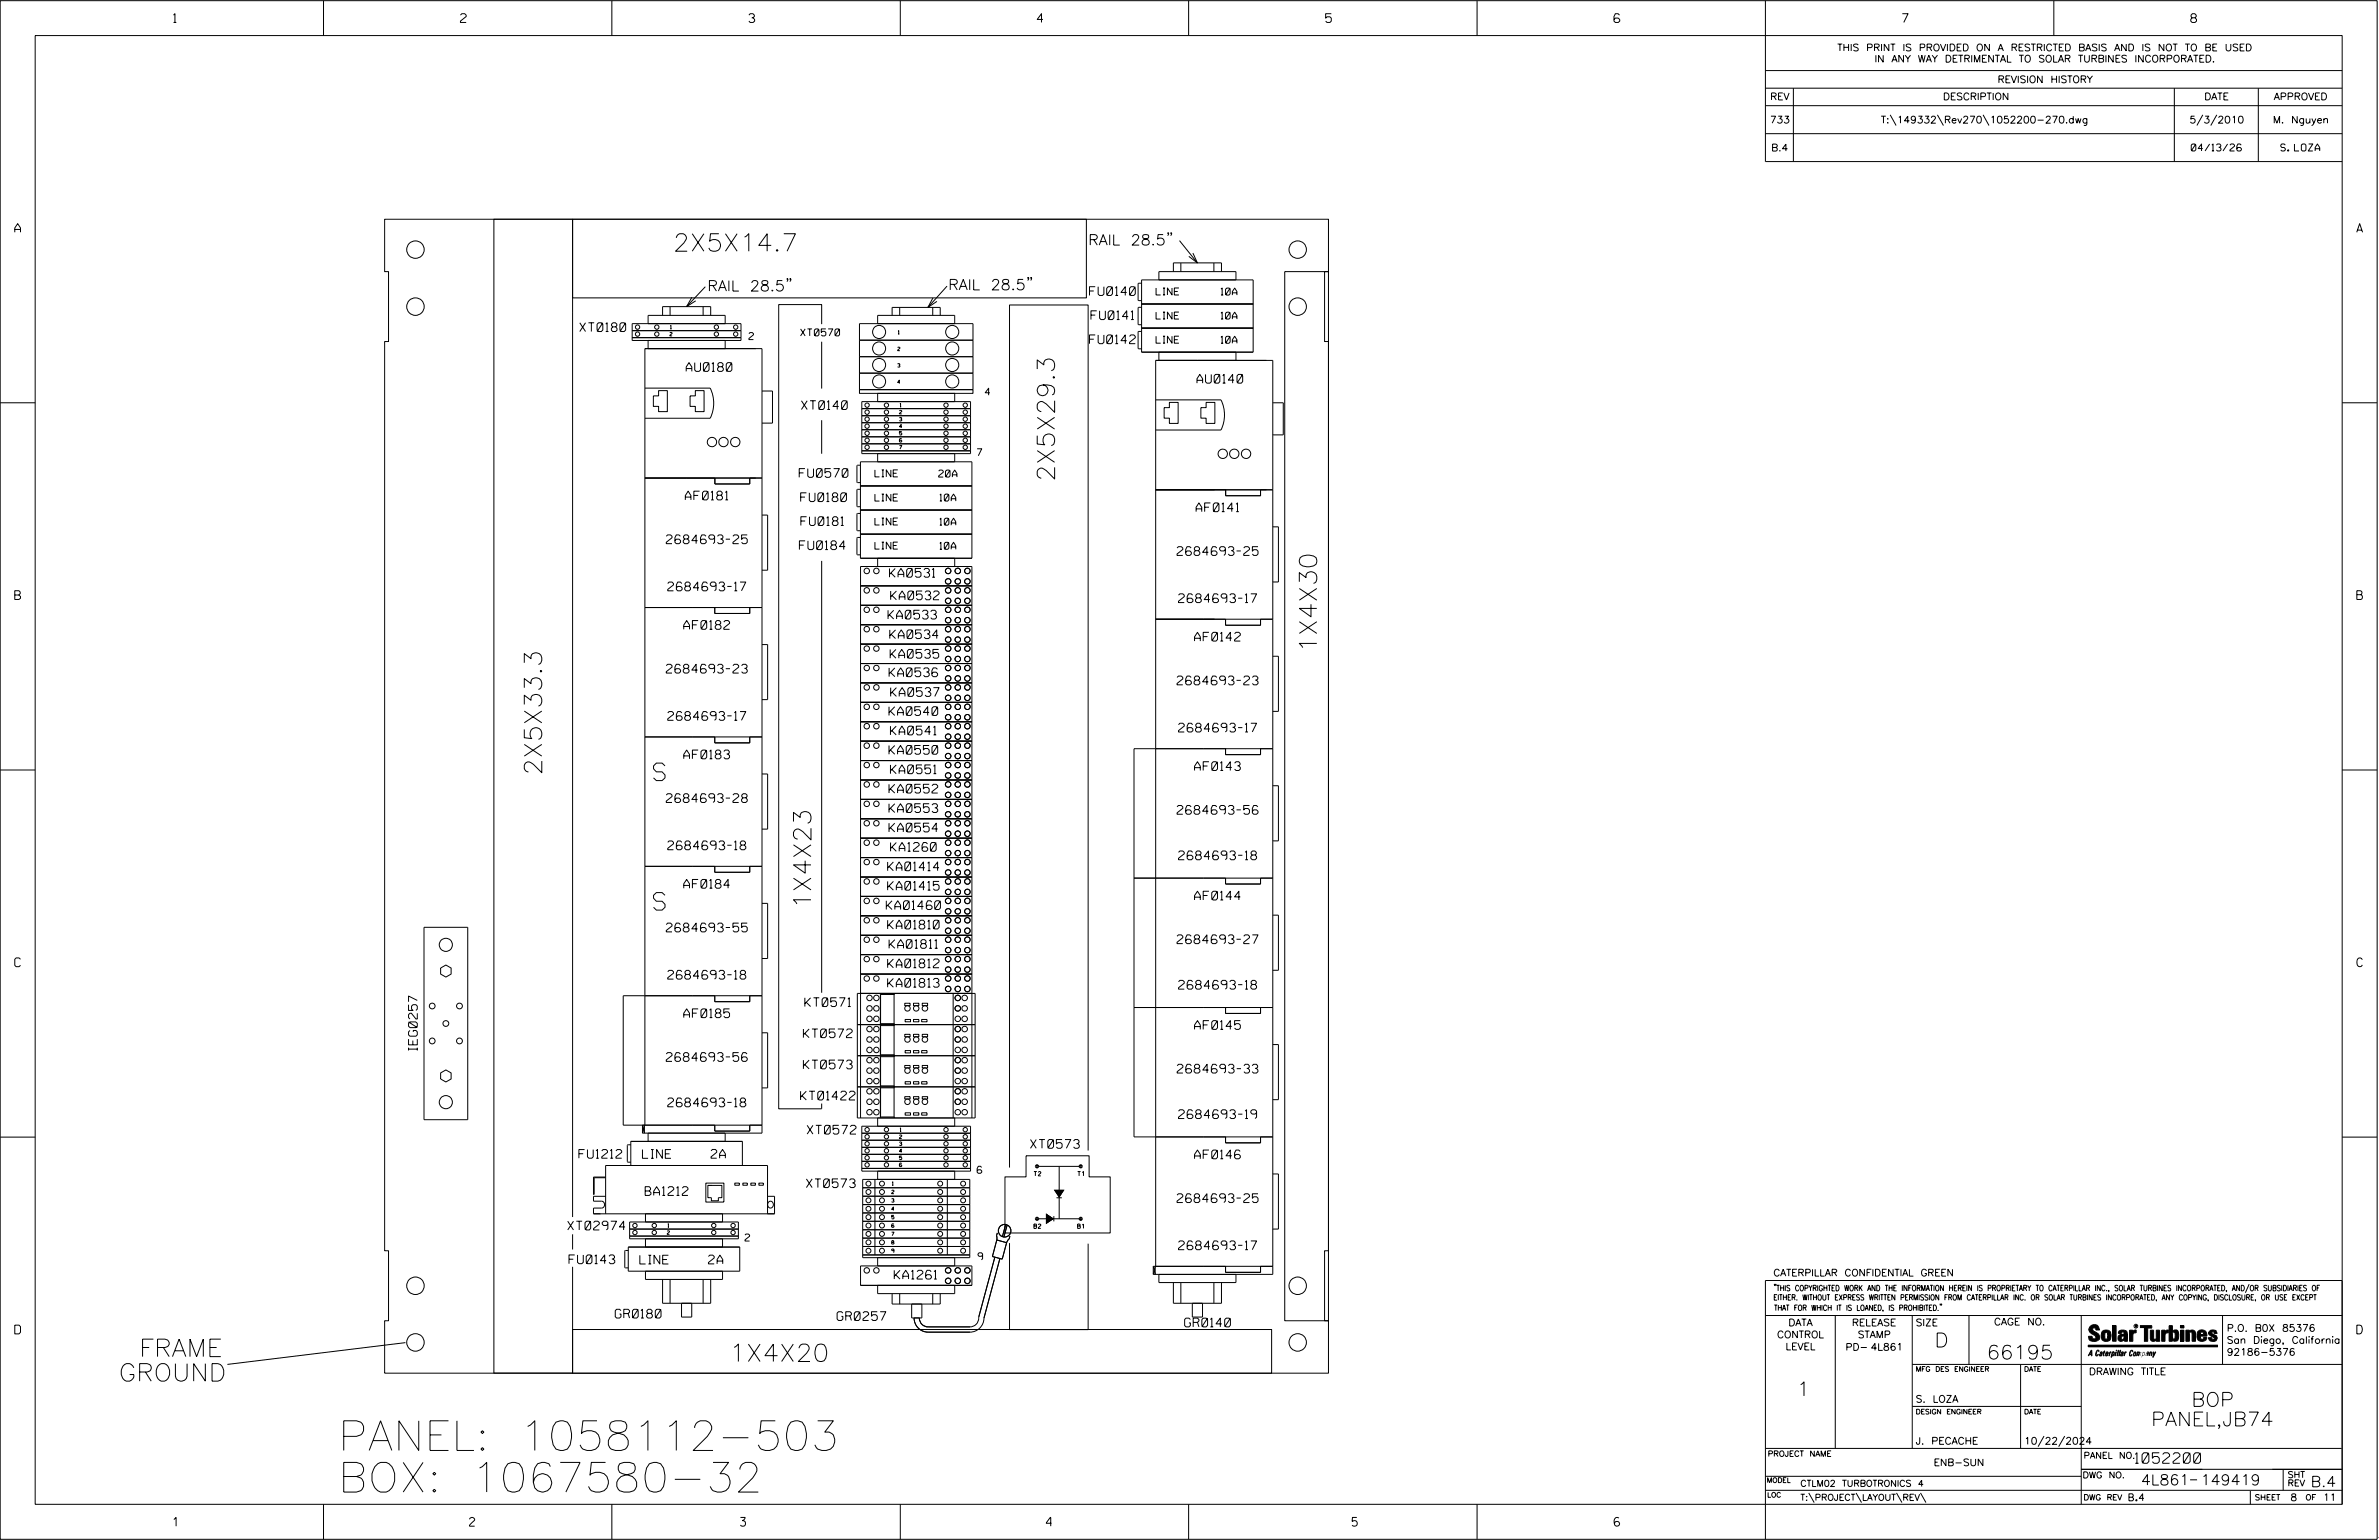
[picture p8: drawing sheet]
<svg xmlns="http://www.w3.org/2000/svg" width="864mm" height="559mm" viewBox="0 0 864 559" stroke-linecap="round" stroke-linejoin="round" font-family="sans-serif">
<defs><g id="words">
<g font-size="10.8">
<text x="122.7" y="526.3">PANEL: 1058112-503</text>
<text x="122.7" y="541.4">BOX: 1067580-32</text>
</g>
<g font-size="6.3">
<text x="244.3" y="91.2">2X5X14.7</text>
<text x="382.9" y="174.7" transform="rotate(-90 382.9 174.7)">2X5X29.3</text>
<text x="478" y="236.8" transform="rotate(-90 478 236.8)">1X4X30</text>
<text x="196.7" y="281.3" transform="rotate(-90 196.7 281.3)">2X5X33.3</text>
<text x="237.2" y="283.3">S</text>
<text x="294.4" y="329.8" transform="rotate(-90 294.4 329.8)">1X4X23</text>
<text x="237.2" y="330.2">S</text>
<text x="46.7" y="492.3">FRAME</text>
<text x="264.7" y="494">1X4X20</text>
<text x="43.1" y="501.2">GROUND</text>
</g>
<g font-size="5.1">
<text x="702.3" y="488.8">D</text>
<text x="721.2" y="493.2">66195</text>
<text x="652.2" y="506.5">1</text>
<text x="795.5" y="510.3">BOP</text>
<text x="780.9" y="517.4">PANEL,JB74</text>
</g>
<g font-size="3.8">
<text x="395" y="88.9">RAIL 28.5&quot;</text>
<text x="256.8" y="105.6">RAIL 28.5&quot;</text>
<text x="344.2" y="105.2">RAIL 28.5&quot;</text>
<text x="775.1" y="531">1052200</text>
<text x="777.2" y="538.9">4L861</text>
<text x="798.8" y="538.9">149419</text>
<text x="838.8" y="539.5">B.4</text>
</g>
<g font-size="3.2">
<text x="63" y="8.2">1</text>
<text x="167.2" y="8.2">2</text>
<text x="271.8" y="8.2">3</text>
<text x="376.5" y="8.2">4</text>
<text x="481.2" y="8.2">5</text>
<text x="690.6" y="8.2">7</text>
<text x="795.3" y="8.2">8</text>
<text x="5.4" y="84.3">A</text>
<text x="855.5" y="84.3">A</text>
<text x="395.5" y="107.2">FU0140</text>
<text x="396" y="115.9">FU0141</text>
<text x="210.5" y="120.3">XT0180</text>
<text x="395.5" y="124.7">FU0142</text>
<text x="249.1" y="134.8">AU0180</text>
<text x="434.5" y="139">AU0140</text>
<text x="290.9" y="148.6">XT0140</text>
<text x="290.1" y="173.2">FU0570</text>
<text x="248.8" y="181.4">AF0181</text>
<text x="290.7" y="182">FU0180</text>
<text x="434.2" y="185.7">AF0141</text>
<text x="290.7" y="190.7">FU0181</text>
<text x="241.9" y="197.3">2684693-25</text>
<text x="290.2" y="199.4">FU0184</text>
<text x="427.3" y="201.5">2684693-25</text>
<text x="322.9" y="209.4">KA0531</text>
<text x="242.4" y="214.4">2684693-17</text>
<text x="5.4" y="217.5">B</text>
<text x="323.3" y="217.6">KA0532</text>
<text x="427.8" y="218.7">2684693-17</text>
<text x="855.6" y="217.5">B</text>
<text x="322.4" y="224.6">KA0533</text>
<text x="248.2" y="228.4">AF0182</text>
<text x="323" y="231.7">KA0534</text>
<text x="433.6" y="232.6">AF0142</text>
<text x="323.2" y="238.8">KA0535</text>
<text x="241.9" y="244.2">2684693-23</text>
<text x="322.8" y="245.5">KA0536</text>
<text x="427.3" y="248.5">2684693-23</text>
<text x="323.3" y="252.7">KA0537</text>
<text x="242.4" y="261.4">2684693-17</text>
<text x="322.7" y="259.6">KA0540</text>
<text x="323.3" y="266.6">KA0541</text>
<text x="427.8" y="265.6">2684693-17</text>
<text x="248.2" y="275.3">AF0183</text>
<text x="322.7" y="273.7">KA0550</text>
<text x="323.3" y="280.7">KA0551</text>
<text x="433.6" y="279.6">AF0143</text>
<text x="322.7" y="287.8">KA0552</text>
<text x="241.9" y="291.2">2684693-28</text>
<text x="322.7" y="294.8">KA0553</text>
<text x="427.3" y="295.5">2684693-56</text>
<text x="322.7" y="301.9">KA0554</text>
<text x="242.4" y="308.3">2684693-18</text>
<text x="323.3" y="308.9">KA1260</text>
<text x="427.8" y="311.9">2684693-18</text>
<text x="322.2" y="315.9">KA01414</text>
<text x="248.2" y="322.3">AF0184</text>
<text x="322.2" y="323">KA01415</text>
<text x="433.6" y="326.6">AF0144</text>
<text x="321.7" y="330">KA01460</text>
<text x="241.9" y="338.1">2684693-55</text>
<text x="322.2" y="337.1">KA01810</text>
<text x="322.8" y="344.1">KA01811</text>
<text x="427.3" y="342.4">2684693-27</text>
<text x="5.4" y="350.8">C</text>
<text x="322.2" y="351.2">KA01812</text>
<text x="855.6" y="350.8">C</text>
<text x="242.4" y="355.3">2684693-18</text>
<text x="322.2" y="358.2">KA01813</text>
<text x="427.8" y="358.9">2684693-18</text>
<text x="292.2" y="365.2">KT0571</text>
<text x="248.2" y="369.3">AF0185</text>
<text x="291.6" y="376.5">KT0572</text>
<text x="433.6" y="373.5">AF0145</text>
<text x="151.5" y="381.2" transform="rotate(-90 151.5 381.2)">IEG0257</text>
<text x="241.9" y="385.1">2684693-56</text>
<text x="291.6" y="387.8">KT0573</text>
<text x="427.3" y="389.4">2684693-33</text>
<text x="242.4" y="401.6">2684693-18</text>
<text x="290.6" y="399.1">KT01422</text>
<text x="427.8" y="405.9">2684693-19</text>
<text x="293" y="411.5">XT0572</text>
<text x="374.1" y="416.7">XT0573</text>
<text x="210.1" y="420.3">FU1212</text>
<text x="233.2" y="420.3">LINE</text>
<text x="258.1" y="420.3">2A</text>
<text x="433.6" y="420.5">AF0146</text>
<text x="292.7" y="430.9">XT0573</text>
<text x="234.2" y="433.8">BA1212</text>
<text x="427.3" y="436.3">2684693-25</text>
<text x="206.1" y="446.3">XT02974</text>
<text x="427.8" y="453.5">2684693-17</text>
<text x="206.5" y="458.5">FU0143</text>
<text x="232.3" y="458.6">LINE</text>
<text x="257.2" y="458.6">2A</text>
<text x="324.6" y="464.1">KA1261</text>
<text x="223.3" y="478.3">GR0180</text>
<text x="303.9" y="479.1">GR0257</text>
<text x="5.4" y="484">D</text>
<text x="430" y="481.5">GR0140</text>
<text x="855.6" y="484">D</text>
<text x="62.8" y="553.8">1</text>
<text x="170.4" y="553.8">2</text>
<text x="268.8" y="553.8">3</text>
<text x="379.8" y="553.8">4</text>
<text x="490.8" y="553.8">5</text>
<text x="585.9" y="553.8">6</text>
</g>
<g font-size="2.5">
<text x="666.9" y="18.5">THIS PRINT IS PROVIDED ON A RESTRICTED BASIS AND IS NOT TO BE USED</text>
<text x="680.5" y="22.6">IN ANY WAY DETRIMENTAL TO SOLAR TURBINES INCORPORATED.</text>
<text x="725.1" y="30">REVISION HISTORY</text>
<text x="642.6" y="36.3">REV</text>
<text x="705.3" y="36.3">DESCRIPTION</text>
<text x="800.2" y="36.3">DATE</text>
<text x="825.4" y="36.3">APPROVED</text>
<text x="642.5" y="44.7">733</text>
<text x="682.8" y="44.7">T:\149332\Rev270\1052200-270.dwg</text>
<text x="794.8" y="44.7">5/3/2010</text>
<text x="825.1" y="44.7">M. Nguyen</text>
<text x="643" y="54.8">B.4</text>
<text x="795.4" y="54.8">04/13/26</text>
<text x="827.9" y="54.8">S. LOZA</text>
<text x="419.7" y="107">LINE</text>
<text x="443.2" y="107.1">10A</text>
<text x="419.7" y="115.8">LINE</text>
<text x="443.2" y="115.8">10A</text>
<text x="271.9" y="123.2">2</text>
<text x="290.6" y="121.9">XT0570</text>
<text x="419.7" y="124.5">LINE</text>
<text x="443.2" y="124.6">10A</text>
<text x="357.6" y="143.4">4</text>
<text x="354.7" y="165.4">7</text>
<text x="317.6" y="173">LINE</text>
<text x="340.7" y="173.1">20A</text>
<text x="317.6" y="181.8">LINE</text>
<text x="341.2" y="181.8">10A</text>
<text x="317.6" y="190.5">LINE</text>
<text x="341.2" y="190.6">10A</text>
<text x="317.6" y="199.3">LINE</text>
<text x="341.2" y="199.3">10A</text>
<text x="354.7" y="425.7">6</text>
<text x="270.4" y="450.3">2</text>
<text x="355" y="457.1">9</text>
<text x="643.8" y="463">CATERPILLAR CONFIDENTIAL GREEN</text>
<text x="645.1" y="485.5">CONTROL</text>
<text x="649.2" y="481.1">DATA</text>
<text x="672.3" y="481.1">RELEASE</text>
<text x="674.4" y="485.5">STAMP</text>
<text x="695.4" y="481.1">SIZE</text>
<text x="723.8" y="480.8">CAGE NO.</text>
<text x="808.4" y="483.1">P.O. B0X 85376</text>
<text x="648.2" y="489.8">LEVEL</text>
<text x="669.9" y="490">PD- 4L861</text>
<text x="808.4" y="487.5">San Diego, California</text>
<text x="808.4" y="491.8">92186-5376</text>
<text x="758.3" y="498.9">DRAWING TITLE</text>
<text x="695.4" y="508.9">S. LOZA</text>
<text x="695.4" y="524.1">J. PECACHE</text>
<text x="734.8" y="524.1">10/22/2024</text>
<text x="701.9" y="531.9">ENB-SUN</text>
<text x="772.8" y="544.6">B.4</text>
<text x="831.4" y="544.6">8</text>
<text x="843.3" y="544.6">11</text>
</g>
<g font-size="2.3">
<text x="756.4" y="529.2">PANEL NO.</text>
<text x="653.5" y="539.4">CTLM02 TURBOTRONICS 4</text>
<text x="756" y="536.3">DWG NO.</text>
<text x="830.4" y="539.3">REV</text>
<text x="830.4" y="536.2">SHT</text>
<text x="653.5" y="544.5">T:\PROJECT\LAYOUT\REV\</text>
</g>
<g font-size="2">
<text x="643.8" y="468.4">&quot;THIS COPYRIGHTED WORK AND THE INFORMATION HEREIN IS PROPRIETARY TO CATERPILLAR INC., SOLAR TURBINES INCORPORATED, AND/OR SUBSIDIARIES OF</text>
<text x="643.8" y="471.8">EITHER. WITHOUT EXPRESS WRITTEN PERMISSION FROM CATERPILLAR INC. OR SOLAR TURBINES INCORPORATED, ANY COPYING, DISCLOSURE, OR USE EXCEPT</text>
<text x="644" y="475.6">THAT FOR WHICH IT IS LOANED, IS PROHIBITED.&quot;</text>
<text x="641.7" y="528.5">PROJECT NAME</text>
<text x="756.3" y="544.3">DWG REV</text>
<text x="818.5" y="544.3">SHEET</text>
<text x="836.9" y="544.3">OF</text>
</g>
<g font-size="1.8">
<text x="695.4" y="497.6">MFG DES ENGINEER</text>
<text x="734.8" y="497.6">DATE</text>
<text x="695.4" y="513.1">DESIGN ENGINEER</text>
<text x="734.8" y="513.1">DATE</text>
<text x="641.3" y="538">MODEL</text>
<text x="641.5" y="543.3">LOC</text>
</g>
<g font-size="1.6">
<text x="375.3" y="426.7">T2</text>
<text x="391.2" y="426.7">T1</text>
<text x="375.3" y="445.7">B2</text>
<text x="391.2" y="445.7">B1</text>
</g>
<g font-size="1.3">
<text x="243.4" y="119.4">1</text>
<text x="243.2" y="121.9">2</text>
<text x="326.1" y="121.2">1</text>
<text x="325.8" y="127.2">2</text>
<text x="325.8" y="133.2">3</text>
<text x="325.8" y="139.2">4</text>
<text x="326.7" y="147.6">1</text>
<text x="326.5" y="155.3">4</text>
<text x="326.5" y="152.7">3</text>
<text x="326.5" y="150.2">2</text>
<text x="326.5" y="160.4">6</text>
<text x="326.5" y="157.8">5</text>
<text x="326.5" y="162.9">7</text>
<text x="326.5" y="413.1">2</text>
<text x="326.7" y="410.6">1</text>
<text x="326.5" y="415.7">3</text>
<text x="326.5" y="418.2">4</text>
<text x="326.5" y="420.8">5</text>
<text x="323.9" y="430.1">1</text>
<text x="323.7" y="433.2">2</text>
<text x="323.7" y="436.2">3</text>
<text x="323.7" y="439.2">4</text>
<text x="323.7" y="442.3">5</text>
<text x="242.2" y="447.9">2</text>
<text x="242.4" y="445.3">1</text>
<text x="323.7" y="445.3">6</text>
<text x="323.7" y="448.4">7</text>
<text x="323.7" y="451.4">8</text>
<text x="323.7" y="454.5">9</text>
</g>
<text font-size=".9" x="775.1" y="481.7">R</text>
</g></defs>
<g fill="none" stroke="#000" stroke-width=".36">
<path d="M.1 .2h862.8v558.4h-862.8zM12.8 12.9h837.4v533h-837.4zM117.4 .2v12.7M222.1 .2v12.7M326.8 .2v12.7M431.5 .2v12.7M536.2 .2v12.7M587.9 5.5l-.5-.5h-1l-.5 1v1.7l.5 .4h1l.6-.4v-.6l-.6-.5h-1l-.5 .5M640.9 .2v58.4h209.3M745.6 .2v12.7M640.9 25.6h209.3M640.9 32h209.3"/>
<path d="M640.9 38.3h209.3M651 32v26.6M789.3 32v26.6M819.8 32v26.6M640.9 48.5h209.3M686.2 41.7l2.1 3.8M703.3 41.7l2.2 3.8M719.9 41.7l2.1 3.8M799.6 41.7l-2.1 3.8M804.7 41.7l-2.2 3.8M139.6 79.6h342.6v19h-1.4v25.3h1.4v329.9h-1.4v25.4h1.4v19.1h-342.6v-19.1h1.4v-25.4h-1.4v-329.9h1.4v-25.3h-1.4zM207.9 79.6h186.5v28.5h-186.5z"/>
<path d="M424.2 84.6h-.3h.3l-.3 .9M425.3 84.6h-.3h.3l-.3 .9M425.9 98.6v-3.2h17.5v3.2M428.2 87.3l6.5 8.1M428.7 95.4v3.2M433 91.8l1.7 3.6-3.1-2.4M440.7 95.4v3.2M466.4 98.6h15.8v380.6h-15.8zM229.5 117.4h39.5v6.1h-39.5zM229.5 120h39.5M240.5 114.4v-3.1h17.5v3.1M243.2 111.3v3.1"/>
<path d="M251.2 107.8l-2 3.5 3.4-2.2M255.2 111.3v3.1M256 104l-6.8 7.3M263.2 117.4v-3h-27.9v3M286 101.2h-.4h.4l-.4 1M287.1 101.2h-.4h.4l-.4 1M298.3 117.6v-7.1h-15.6v291.8h15.6v-1.9M312 117.4h41.2v24h-41.2zM323.8 114.4v-2.9h17.5v2.9M326.6 111.5v2.9M338.6 111.5v2.9M338.7 108.1l-1.9 3.4 3.3-2.1"/>
<path d="M343.8 103.8l-7 7.7M346.6 117.4v-3h-28v3M373.4 100.8l-.2 .2-.2-.2 .2-.2a.69 .69 0 0 1-.2 1.1M374.5 100.8l-.2 .2-.2-.2h.4l-.4 .9M414.4 111.5h-1l-.3 .3v5.8l.3 .2h1M414.4 102.8h-1l-.3 .2v5.8l.3 .3h1M414.4 101.6h40.5v26.2h-40.5zM414.4 119.1h40.5M414.4 110.3h40.5M448.7 101.6v-3h-28v3M229.5 122.5h39.5M235.3 123.5v3"/>
<path d="M263.2 123.5v3M298.3 124v17M312 135.4h41.2M312 129.4h41.2M312 123.4h41.2M414.4 120.3h-1l-.3 .2v5.8l.3 .3h1M420.7 127.8v3M448.7 127.8v3M.1 146.2h12.7M234.1 140.8h23.7a12.4 12.4 0 0 1 0 11h-23.7M239.1 141.7h3.2v7.7h-3.2v-1.9h-1.9v-3.8h1.9zM252.4 141.7h3.2v7.7h-3.2v-1.9h-1.9v-3.8h1.9z"/>
<path d="M276.6 141.9h3.8v11.6h-3.8M298.3 152.5v12.1M312 141.4h41.2v1.3h-41.2zM312.8 145.7h39.5v18.9h-39.5zM312.8 158.5h39.5M312.8 148.3h39.5M312.8 155.9h39.5M312.8 153.4h39.5M312.8 150.8h39.5M346.6 145.7v-3h-28v3M419.5 145.1h23.7a12.4 12.4 0 0 1 0 10.9h-23.7M424.5 146h3.2v7.6h-3.2v-1.9h-1.9v-3.8h1.9z"/>
<path d="M437.8 146h3.2v7.6h-3.2v-1.9h-1.9v-3.8h1.9zM462 146.2h3.8v11.6h-3.8M850.2 146.2h12.7M234.1 173.5h42.5M259.5 173.5v2.1h12.7v-2.1M259.5 173.5v2.1M312.3 176.3h40.5M312.3 168.8h-1l-.2 .3v5.8l.2 .2h1M312.3 177.6h-1l-.2 .2v5.8l.2 .3h1M312.3 167.6h40.5v35h-40.5zM312.8 163.6h39.5M312.8 161h39.5"/>
<path d="M318.6 164.6v3M346.6 164.6v3M419.5 177.7h42.5M444.9 177.7v2.2h12.7v-2.2M445 177.7v2.2M276.6 186.9h2.1v20h-2.1M312.3 185.1h40.5M312.3 193.8h40.5M312.3 186.3h-1l-.2 .2v5.8l.2 .3h1M312.3 195h-1l-.2 .3v5.8l.2 .2h1M462 191.2h2.1v20h-2.1M298.3 203.5v156.7"/>
<path d="M312.4 219.6h40.4M312.4 212.6h40.4M318.6 202.6v3M346.6 202.6v3M234.1 220.5h42.5M259.5 220.5v2.1h12.7v-2.1M276.6 233.9h2.1v20h-2.1M312.4 233.7h40.4M312.4 226.7h40.4M419.5 224.7h42.5M444.9 224.7v2.2h12.7v-2.2M462 238.1h2.1v20h-2.1"/>
<path d="M312.4 254.8h40.4M312.4 247.8h40.4M312.4 240.8h40.4M.1 279.4h12.7M234.1 267.4h42.5M259.5 267.4v2.2h12.7v-2.2M312.4 261.9h40.4M312.4 268.9h40.4M312.4 276h40.4M444.9 271.7v2.1h12.7v-2.1M462 271.7h-50.3v140.8h50.3M850.2 279.4h12.7"/>
<path d="M276.6 280.8h2.1v20h-2.1M312.4 283h40.4M312.4 290.1h40.4M312.4 297.1h40.4M462 285.1h2.1v20h-2.1M234.1 314.4h42.5M259.5 314.4v2.1h12.7v-2.1M312.4 311.2h40.4M312.4 304.1h40.4M312.4 318.2h40.4M411.7 318.6h50.3M444.9 318.6v2.2h12.7v-2.2"/>
<path d="M153.9 336.5h15.9v69.8h-15.9zM276.6 327.8h2.1v20h-2.1M312.4 325.3h40.4M312.4 332.3h40.4M312.4 339.4h40.4M462 332.1h2.1v20h-2.1M159.9 351.3l2-1.1 1.9 1.1v2.1l-1.9 1.1-2-1.1zM312.4 346.4h40.4M312.4 353.4h40.4M259.5 361.3v2.2h12.7v-2.2M276.6 374.8h2.1v20h-2.1M276.6 361.3h-50.4v47h50.4"/>
<path d="M311.2 360.5h42.8v45.2h-42.8zM311.2 371.8h42.8M319.6 360.5v45.2M324.6 360.5v45.2M324.7 360.5v.4h-5v10.5h5v.7h-5v10.6h5v.7h-5v10.6h5v.7h-5v10.6h5v.4M328.4 364h2v.9h-2zM328.4 375.3h2v.9h-2zM328.6 369.9h1.9v.9h-1.9zM331.6 369.9h2v.9h-2zM331.6 364h2v.9h-2zM331.6 375.3h2v.9h-2zM334.6 369.9h1.9v.9h-1.9z"/>
<path d="M334.8 364h1.9v.9h-1.9zM334.8 375.3h1.9v.9h-1.9zM346 360.5v45.2M411.7 365.6h50.3M444.9 365.6v2.1h12.7v-2.1M462 379h2.1v20h-2.1M159.9 389.3l2-1.1 1.9 1.1v2.2l-1.9 1.1-2-1.1zM311.2 394.4h42.8M311.2 383.1h42.8M328.4 397.9h2v.9h-2zM328.4 386.6h2v.9h-2zM328.6 381.2h1.9v.9h-1.9z"/>
<path d="M328.6 392.5h1.9v.8h-1.9zM331.6 397.9h2v.9h-2zM331.6 381.2h2v.9h-2zM331.6 392.5h2v.8h-2zM331.6 386.6h2v.9h-2zM334.6 381.2h1.9v.9h-1.9zM334.6 392.5h1.9v.8h-1.9zM334.8 397.9h1.9v.9h-1.9zM334.8 386.6h1.9v.9h-1.9zM.1 412.6h12.7M229 415.4h-1l-.3 .2v5.8l.3 .3h1M233.2 408.3v2.9l.7-2.9v2.9z"/>
<path d="M234.1 408.3v-281.8h42.5v284.7h-43.4M235.3 411.2v3M259.5 408.3v2.1h12.7v-2.1M263.2 411.2v3M312.4 405.7v-200.1h40.4v200.1M312.8 408.7h39.5v16.3h-39.5zM312.8 411.2h39.5M312.8 413.7h39.5M312.8 416.3h39.5M312.8 418.9h39.5M318.6 405.7v3M328.6 403.8h1.9v.8h-1.9z"/>
<path d="M331.6 403.8h2v.8h-2zM334.6 403.8h1.9v.8h-1.9zM346.6 405.7v3M372.5 419.4h22.9v7.6h7.6v20.4h-38.2v-20.4h7.7zM395 417.5v-306.8h-28.5v313M444.9 412.5v2.2h12.7v-2.2M850.2 412.6h12.7M219.9 434.1h-4.5v1.8h3a1.27 1.27 0 0 1 1.1 1.2 1.27 1.27 0 0 1-1.1 1.3h-3v2h65.8v-6.3h-2.6M219.9 427.1h-4.5v6.4h.3v-6.1h4.2M229 422.9v-8.7h40.5v8.7M256.2 429.3h6.6v6.9h-6.6zM257 430.1h5v4.5h-1.2v1.1h-2.6v-1.1h-1.2v-4.5h1.3"/>
<path d="M266.7 429.3h1.7v.8h-1.7zM269.7 429.3h1.6v.8h-1.6zM272.6 429.3h1.6v.8h-1.6zM275.5 429.3h1.6v.8h-1.6zM279.1 436.1a1.14 1.14 0 0 1 1.6 1 1.14 1.14 0 0 1-1.6 1l-.4-1zM312.8 424h39.5M312.8 421.4h39.5M313.2 428h38.8v28.4h-38.8zM313.2 431h38.8M313.2 434.1h38.8M313.2 437.1h38.8M317.6 428v27.4"/>
<path d="M318.6 425v3M327.3 422.2l-.6-.2-.2 .5v.6l.6 .2 .2-.2-.2-.4-.6 .2M343.9 428v27.4M346.6 425v3M376.8 423.2h15.1M383.5 434.6h1.9M384.5 423.2v19M462 426h2.1v20h-2.1M207.9 441.6v-362h-28.6v418.7h28.6v-38.6M207.9 447.9v5.5M219.9 440.4v-17.5h58.7v17.5M228.1 453.7h-1.1l-.2 .3v5.8l.2 .3h1.1"/>
<path d="M228.1 452.5h40.4v8.8h-40.4zM228.6 448.5h39.4M228.6 443.4h39.4v6.1h-39.4v-3.5h39.4M234.3 440.4v3M234.3 449.5v3M262.3 440.4v3M262.3 449.5v3M312.4 459.4h40.4v7h-40.4zM313.2 455.4h38.8M313.2 440.1h38.8M313.2 443.2h38.8M313.2 446.2h38.8"/>
<path d="M313.2 449.3h38.8M313.2 452.3h38.8M318.6 456.4v3M346.6 456.4v3M361.1 456.2l-5.8 21.6a3.3 3.3 0 0 1-3.2 3.7h-15.2a3.2 3.2 0 0 1-3.2-3.2M361.8 449.9l3.6 1-1.6 6-3.5-1zM362.1 447.4l-.4 1 .1 1.8M363 456.7l-5.8 21.6a5.1 5.1 0 0 1-5.1 5.1h-15.2a5.1 5.1 0 0 1-5.1-5.2M365.1 444.4l-1.2 4.3M365.6 444.5l-1.2 4.3M366.5 451.1v31.4h28.5v-31.2M366.6 448.6l-.3 1-.9 1.5"/>
<path d="M376.8 442.2h15.1M382.6 441.3v1.9M418.6 459.5h43.4M418.6 459.5v2.9M418.6 459.5l.7 2.9v-2.9l-.7 2.9M419.5 459.5v-328.7h42.5v331.6h-43.4M444.9 459.5v2.2h12.7v-2.2M234.3 461.3v3h28v-3M240.5 464.3v8.6h17.5v-8.6M243.2 464.3v8.6M247.4 472.9v5h3.7v-5M255.2 464.3v8.6"/>
<path d="M318.6 466.4v3h28v-3M323.8 469.4v3.8h17.5v-3.8M326.6 469.4v3.8M330.9 473.2v5h3.7v-5M333.7 478.2v.1M338.6 469.4v3.8M425.9 465.4v7.5h17.5v-7.5M428.7 465.4v7.5M432.8 472.9v5h3.7v-5M440.7 465.4v7.5M448.7 462.4v3h-28v-3M640.9 477.3h209.3"/>
<path d="M644.2 466.1l-.1 .4M644.7 466.1l-.2 .4M666.2 477.3v48.3M694.2 477.3v48.3M704.4 473.3l-.1 .4M704.8 473.3l-.1 .4M714.8 477.3v17.8M755.5 477.3v68.6M806.8 477.3v17.8M816.5 466l-1.4 3.1M850.2 464.6h-209.3v94M850.2 464.8v81.1"/>
<path d="M147.2 487.2l-64.7 7.9M207.9 482.4h253.7v15.9h-253.7zM694.2 495.1h156M733.5 495.1v30.5M758.6 481.4a2.02 2.02 0 0 1 3.1-.1l.5 1.3h-1.3l-.2-.6-.4-.2-.6 .1-.1 .4 .4 .7a2.46 2.46 0 0 1 2.2 2.9 2.83 2.83 0 0 1-3.8 .3l-.3-1.3h1.3l.2 .7 .6 .3 .5-.2 .2-.5-.4-.6-1.9-1.2-.4-.9zM759.2 491.3h-.7l.7-1.2v1.9h.2l-.1-2.1-1.3 2.1 .5-.5h.7M761.3 490l.3-.2 .4 .3-.1 .3-.3-.4-.4 .3-.3 1.6h.4l.4-.5-.3 .6-.4 .1-.3-.4zM762.6 490.6l.5-.1-.1 1.4h-.9a.74 .74 0 0 1 .9-.8l-.3 .7-.5 .1 .2-.5 .6-.2v-.5l-.7 .2zM763 483.2a2.17 2.17 0 0 1 3.1 0l.3 1.4-.3 1.5a2.17 2.17 0 0 1-3.1 0l-.3-1.5zM763.6 490.5l.4-.4 .2 .6h-.3l-.3 .9 .2 .4-.3-.1zM764.1 483.7l.5-.4 .4 .3v2.2l-.4 .2-.5-.2zM764.6 491.1l.6 .2v-.7l-.4-.1-.4 .6-.1 .8h.6"/>
<path d="M764.6 491.1l-.1 .8h.4M764.6 482.6v.8M764.8 490.7l.4 .1v.3h-.6zM765 491.5l-.1 .4zM766 490.5l-.5 1.5zM766 490.8l.4-.3-.4 .4M766.9 481h1.3v5.7h-1.3zM767 490.8l.5 .1-.3 .8-.4 .2zM767.3 490.5h-.5l-.5 2M767.3 490.5a.8 .8 0 0 1 .2 1 .8 .8 0 0 1-.9 .4l-.1 .6M767.3 490.5l-.1 .2M768.1 490.5l-.4 1.5z"/>
<path d="M768.2 489.9h.3l-.1 .2h-.2zM769 489.9l-.5 2.1zM769.7 489.9l-.6 2.1zM770.1 491.4l.5-.3-.5 .8zM770.4 491.9h.1M770.6 491.1l.1-.4-.7 .2 .1-.3 .6-.1 .2 .3-.5 1.1M770.6 491.1a.74 .74 0 0 0-.8 .8h.6M771 484.8h-.7l-.3 .6 .4 .7 .5-.3 .1-2.4h-.8l-.1 .4h-1.2a1.71 1.71 0 0 1 1.8-1.3 1.71 1.71 0 0 1 1.6 1.4v2.8h-1.1l-.1-.6M771 484.2l-1.5 .1a1.41 1.41 0 0 0 0 2.4l.5 .1 1.1-.7M771.2 486.1h-.1M771.4 490.5l.1 .3 .4-.3-.9 1.5zM771.5 490.8h.1"/>
<path d="M773 482.7h1.2v.5l.5-.5 .7-.1v1h-.6l-.5 .4-.1 2.7h-1.2zM773.3 490.3l.6-.4 .4 .2-.1 .4-.3-.4a1.28 1.28 0 0 0-.5 1.8l.6-.4-.1 .4-.8 .1zM774.7 490.8l.5-.3a.88 .88 0 0 1 .2 .9 .88 .88 0 0 1-.7 .7l-.2-.2zM774.8 490.9h.5l-.3 1h-.3l-.2-.2zM775.2 490.5l-.1 .2M776.8 481h4.3v.9h-1.5v4.8h-1.3M776.8 490.6l-.8 .2v-.3l-.4 1.5 .8-1.3v1.3l.3-1.2M779.3 491.1h.4M779.6 490.5h.3l-.3 1.4M779.6 490.7h.2l-.1 .4M779.7 491.1l-.1 .4M779.7 491.1l-.4 .2"/>
<path d="M780.1 492l.4-1.5 .1 .3 .3-.3 .3 .2-.3 1.3v-1.3l-.7 1.3M780.6 482.7h1.2v2.7l.1 .4 .4 .3 .4-.7v-2.7h1.2l.1 4h-1.3v-.5l-1.1 .6-.7-.3-.3-.7zM781.6 492.5l1-2-.8 1.3-.2-1.3-.2 2M784.7 482.7h1.2v.5l.5-.5 .7-.1v1h-.5l-.6 .4-.1 2.7h-1.2zM787.4 481h1.2v2a1.4 1.4 0 0 1 2.2 .2l.1 1.4-.4 1.9-1.5 .1-.4-.5v-1l.5 .9 .5-.3v-2.1l-.5-.4-.5 .7v2.8h-1.2zM791.5 482.7h1.3v4h-1.3zM791.5 481h1.3v.9h-1.3zM793.5 482.7h1.3v.4l.7-.5 1.1 .2 .4 .6v3.3h-1.2l-.3-3.4-.7 .2v3.2h-1.3zM794.8 483.1h.1M797.7 483.2a1.92 1.92 0 0 1 2.4-.5 1.92 1.92 0 0 1 1 2.1h-2.3v.8l.6 .5 .5-.3v-.5h1.2a1.83 1.83 0 0 1-2.1 1.4 1.83 1.83 0 0 1-1.5-2.1zM798.8 484.2v.6M799.1 483.4h.6l.2 .8h-1.1z"/>
<path d="M804.6 482.9a1.84 1.84 0 0 0-2.9 .8 3.3 3.3 0 0 0 2.2 1.9l-.5 .5-.4-.3-.1-.4h-1.2l.1 .6a1.92 1.92 0 0 0 2.9 .4M804.9 483.8h-1.2l-.2-.6-.5 .1-.1 .3 .1 .3 1.8 .9M805.1 488.1h-47.1v.6h47.1M694.2 510.3h61.3M640.9 525.6h209.2M640.9 535.7h114.6M742 521.1l-2.2 3.8M749.5 521.1l-2.2 3.8M755.5 533.2h94.7M795 537h2.6M828.8 533.2v7.6M117.4 545.9v12.7"/>
<path d="M222.1 545.9v12.7M326.8 545.9v12.7M431.5 545.9v12.7M536.2 545.9v12.7M640.9 540.8h209.3M656.6 541.7l2 3.5M673.8 541.7l1.9 3.5M688.4 541.7l2 3.5M697.2 541.7l1.9 3.5M816.9 541v4.9M863.5 558h.1"/>
<circle cx="150.8" cy="90.6" r="3.2"/>
<circle cx="471.1" cy="90.6" r="3.2"/>
<circle cx="150.8" cy="111.3" r="3.2"/>
<circle cx="231.4" cy="118.7" r=".8"/>
<circle cx="238.4" cy="118.7" r=".79"/>
<circle cx="260.1" cy="118.7" r=".79"/>
<circle cx="267.1" cy="118.7" r=".8"/>
<circle cx="471.1" cy="111.3" r="3.2"/>
<circle cx="231.4" cy="121.2" r=".8"/>
<circle cx="238.4" cy="121.2" r=".79"/>
<circle cx="260.1" cy="121.2" r=".79"/>
<circle cx="267.1" cy="121.2" r=".8"/>
<circle cx="319.1" cy="138.4" r="2.38"/>
<circle cx="319.1" cy="126.5" r="2.38"/>
<circle cx="319.1" cy="120.5" r="2.38"/>
<circle cx="319.1" cy="132.4" r="2.37"/>
<circle cx="345.7" cy="138.4" r="2.38"/>
<circle cx="345.7" cy="126.4" r="2.38"/>
<circle cx="345.7" cy="120.5" r="2.38"/>
<circle cx="345.7" cy="132.4" r="2.38"/>
<circle cx="314.8" cy="159.8" r=".79"/>
<circle cx="314.8" cy="152.1" r=".79"/>
<circle cx="314.8" cy="149.6" r=".79"/>
<circle cx="314.8" cy="157.2" r=".79"/>
<circle cx="314.8" cy="154.6" r=".79"/>
<circle cx="314.8" cy="147" r=".79"/>
<circle cx="321.8" cy="159.8" r=".8"/>
<circle cx="321.8" cy="152.1" r=".8"/>
<circle cx="321.8" cy="149.6" r=".8"/>
<circle cx="321.8" cy="157.2" r=".8"/>
<circle cx="321.8" cy="154.6" r=".8"/>
<circle cx="321.8" cy="147" r=".79"/>
<circle cx="343.4" cy="152.1" r=".8"/>
<circle cx="343.4" cy="159.8" r=".8"/>
<circle cx="343.4" cy="157.2" r=".8"/>
<circle cx="343.4" cy="149.6" r=".8"/>
<circle cx="343.4" cy="154.6" r=".8"/>
<circle cx="343.4" cy="147" r=".79"/>
<circle cx="350.4" cy="152.1" r=".79"/>
<circle cx="350.4" cy="159.8" r=".79"/>
<circle cx="350.4" cy="149.6" r=".79"/>
<circle cx="350.4" cy="157.2" r=".79"/>
<circle cx="350.4" cy="154.6" r=".79"/>
<circle cx="350.4" cy="147" r=".79"/>
<circle cx="258.4" cy="160.4" r="1.7"/>
<circle cx="262.6" cy="160.4" r="1.69"/>
<circle cx="266.9" cy="160.4" r="1.7"/>
<circle cx="314.8" cy="162.3" r=".79"/>
<circle cx="321.8" cy="162.3" r=".8"/>
<circle cx="343.4" cy="162.3" r=".8"/>
<circle cx="350.4" cy="162.3" r=".79"/>
<circle cx="443.9" cy="164.7" r="1.7"/>
<circle cx="448.1" cy="164.7" r="1.7"/>
<circle cx="452.3" cy="164.7" r="1.7"/>
<circle cx="314.6" cy="207.2" r="1"/>
<circle cx="314.6" cy="214.2" r="1"/>
<circle cx="318.1" cy="207.2" r="1"/>
<circle cx="318.1" cy="214.2" r="1"/>
<circle cx="344.2" cy="207.2" r="1"/>
<circle cx="344.2" cy="214.2" r="1"/>
<circle cx="344.2" cy="218" r="1"/>
<circle cx="344.2" cy="211" r=".99"/>
<circle cx="347.7" cy="207.2" r="1"/>
<circle cx="347.7" cy="214.2" r="1"/>
<circle cx="347.7" cy="218" r="1"/>
<circle cx="347.7" cy="211" r=".99"/>
<circle cx="351.2" cy="207.2" r="1"/>
<circle cx="351.2" cy="214.2" r="1"/>
<circle cx="351.2" cy="218" r="1"/>
<circle cx="351.2" cy="211" r=".99"/>
<circle cx="314.6" cy="228.3" r="1"/>
<circle cx="314.6" cy="221.3" r=".99"/>
<circle cx="314.6" cy="235.3" r=".99"/>
<circle cx="318.1" cy="228.3" r="1"/>
<circle cx="318.1" cy="221.3" r=".99"/>
<circle cx="318.1" cy="235.3" r=".99"/>
<circle cx="344.2" cy="228.3" r="1"/>
<circle cx="344.2" cy="239.1" r="1"/>
<circle cx="344.2" cy="225.1" r="1"/>
<circle cx="344.2" cy="221.3" r="1"/>
<circle cx="344.2" cy="232.1" r=".99"/>
<circle cx="344.2" cy="235.3" r=".99"/>
<circle cx="347.7" cy="228.3" r="1"/>
<circle cx="347.7" cy="239.1" r="1"/>
<circle cx="347.7" cy="225.1" r="1"/>
<circle cx="347.7" cy="221.3" r="1"/>
<circle cx="347.7" cy="235.3" r=".99"/>
<circle cx="347.7" cy="232.1" r=".99"/>
<circle cx="351.2" cy="228.3" r="1"/>
<circle cx="351.2" cy="239.1" r="1"/>
<circle cx="351.2" cy="225.1" r="1"/>
<circle cx="351.2" cy="221.3" r="1"/>
<circle cx="351.2" cy="235.3" r=".99"/>
<circle cx="351.2" cy="232.1" r=".99"/>
<circle cx="314.6" cy="249.4" r="1"/>
<circle cx="314.6" cy="256.5" r=".99"/>
<circle cx="314.6" cy="242.4" r=".99"/>
<circle cx="318.1" cy="249.4" r="1"/>
<circle cx="318.1" cy="256.5" r=".99"/>
<circle cx="318.1" cy="242.4" r=".99"/>
<circle cx="344.2" cy="249.4" r="1"/>
<circle cx="344.2" cy="246.2" r="1"/>
<circle cx="344.2" cy="256.5" r="1"/>
<circle cx="344.2" cy="253.2" r="1"/>
<circle cx="344.2" cy="242.4" r="1"/>
<circle cx="347.7" cy="249.4" r="1"/>
<circle cx="347.7" cy="246.2" r="1"/>
<circle cx="347.7" cy="253.2" r="1"/>
<circle cx="347.7" cy="242.4" r="1"/>
<circle cx="347.7" cy="256.5" r="1"/>
<circle cx="351.2" cy="249.4" r="1"/>
<circle cx="351.2" cy="246.2" r="1"/>
<circle cx="351.2" cy="253.2" r="1"/>
<circle cx="351.2" cy="242.4" r="1"/>
<circle cx="351.2" cy="256.5" r="1"/>
<circle cx="314.6" cy="263.5" r="1"/>
<circle cx="314.6" cy="270.6" r="1"/>
<circle cx="314.6" cy="277.6" r=".99"/>
<circle cx="318.1" cy="263.5" r="1"/>
<circle cx="318.1" cy="270.6" r="1"/>
<circle cx="318.1" cy="277.6" r=".99"/>
<circle cx="344.2" cy="260.3" r="1"/>
<circle cx="344.2" cy="263.5" r="1"/>
<circle cx="344.2" cy="270.6" r="1"/>
<circle cx="344.2" cy="277.6" r="1"/>
<circle cx="344.2" cy="274.3" r="1"/>
<circle cx="344.2" cy="267.3" r=".99"/>
<circle cx="347.7" cy="260.3" r="1"/>
<circle cx="347.7" cy="263.5" r="1"/>
<circle cx="347.7" cy="270.6" r="1"/>
<circle cx="347.7" cy="274.3" r="1"/>
<circle cx="347.7" cy="277.6" r="1"/>
<circle cx="347.7" cy="267.3" r=".99"/>
<circle cx="351.2" cy="260.3" r="1"/>
<circle cx="351.2" cy="263.5" r="1"/>
<circle cx="351.2" cy="270.6" r="1"/>
<circle cx="351.2" cy="274.3" r="1"/>
<circle cx="351.2" cy="277.6" r="1"/>
<circle cx="351.2" cy="267.3" r=".99"/>
<circle cx="314.6" cy="284.6" r="1"/>
<circle cx="314.6" cy="298.7" r=".99"/>
<circle cx="314.6" cy="291.7" r=".99"/>
<circle cx="318.1" cy="284.6" r="1"/>
<circle cx="318.1" cy="298.7" r=".99"/>
<circle cx="318.1" cy="291.7" r=".99"/>
<circle cx="344.2" cy="284.6" r="1"/>
<circle cx="344.2" cy="281.4" r="1"/>
<circle cx="344.2" cy="295.5" r="1"/>
<circle cx="344.2" cy="298.7" r="1"/>
<circle cx="344.2" cy="288.4" r=".99"/>
<circle cx="344.2" cy="291.7" r=".99"/>
<circle cx="347.7" cy="284.6" r="1"/>
<circle cx="347.7" cy="281.4" r="1"/>
<circle cx="347.7" cy="295.5" r="1"/>
<circle cx="347.7" cy="298.7" r="1"/>
<circle cx="347.7" cy="291.7" r=".99"/>
<circle cx="347.7" cy="288.4" r=".99"/>
<circle cx="351.2" cy="284.6" r="1"/>
<circle cx="351.2" cy="281.4" r="1"/>
<circle cx="351.2" cy="295.5" r="1"/>
<circle cx="351.2" cy="298.7" r="1"/>
<circle cx="351.2" cy="288.4" r=".99"/>
<circle cx="351.2" cy="291.7" r=".99"/>
<circle cx="314.6" cy="319.9" r="1"/>
<circle cx="314.6" cy="305.8" r="1"/>
<circle cx="314.6" cy="312.8" r=".99"/>
<circle cx="318.1" cy="319.9" r="1"/>
<circle cx="318.1" cy="305.8" r="1"/>
<circle cx="318.1" cy="312.8" r=".99"/>
<circle cx="344.2" cy="319.9" r="1"/>
<circle cx="344.2" cy="316.6" r="1"/>
<circle cx="344.2" cy="302.5" r="1"/>
<circle cx="344.2" cy="305.8" r="1"/>
<circle cx="344.2" cy="312.8" r="1"/>
<circle cx="344.2" cy="309.6" r="1"/>
<circle cx="347.7" cy="316.6" r="1"/>
<circle cx="347.7" cy="319.9" r="1"/>
<circle cx="347.7" cy="302.5" r="1"/>
<circle cx="347.7" cy="305.8" r="1"/>
<circle cx="347.7" cy="312.8" r="1"/>
<circle cx="347.7" cy="309.6" r="1"/>
<circle cx="351.2" cy="316.6" r="1"/>
<circle cx="351.2" cy="319.9" r="1"/>
<circle cx="351.2" cy="302.5" r="1"/>
<circle cx="351.2" cy="305.8" r="1"/>
<circle cx="351.2" cy="312.8" r="1"/>
<circle cx="351.2" cy="309.6" r="1"/>
<circle cx="314.6" cy="326.9" r="1"/>
<circle cx="314.6" cy="333.9" r=".99"/>
<circle cx="318.1" cy="326.9" r="1"/>
<circle cx="318.1" cy="333.9" r=".99"/>
<circle cx="344.2" cy="337.7" r="1"/>
<circle cx="344.2" cy="326.9" r="1"/>
<circle cx="344.2" cy="330.7" r="1"/>
<circle cx="344.2" cy="333.9" r="1"/>
<circle cx="344.2" cy="323.6" r=".99"/>
<circle cx="347.7" cy="337.7" r="1"/>
<circle cx="347.7" cy="326.9" r="1"/>
<circle cx="347.7" cy="330.7" r="1"/>
<circle cx="347.7" cy="333.9" r="1"/>
<circle cx="347.7" cy="323.6" r=".99"/>
<circle cx="351.2" cy="337.7" r="1"/>
<circle cx="351.2" cy="326.9" r="1"/>
<circle cx="351.2" cy="330.7" r="1"/>
<circle cx="351.2" cy="333.9" r="1"/>
<circle cx="351.2" cy="323.6" r=".99"/>
<circle cx="161.9" cy="342.8" r="2.38"/>
<circle cx="314.6" cy="341" r="1"/>
<circle cx="314.6" cy="355.1" r=".99"/>
<circle cx="314.6" cy="348" r=".99"/>
<circle cx="318.1" cy="341" r="1"/>
<circle cx="318.1" cy="355.1" r=".99"/>
<circle cx="318.1" cy="348" r=".99"/>
<circle cx="344.2" cy="341" r="1"/>
<circle cx="344.2" cy="358.9" r="1"/>
<circle cx="344.2" cy="355.1" r="1"/>
<circle cx="344.2" cy="351.8" r="1"/>
<circle cx="344.2" cy="344.8" r=".99"/>
<circle cx="344.2" cy="348" r=".99"/>
<circle cx="347.7" cy="341" r="1"/>
<circle cx="347.7" cy="358.9" r="1"/>
<circle cx="347.7" cy="355.1" r="1"/>
<circle cx="347.7" cy="351.8" r="1"/>
<circle cx="347.7" cy="344.8" r=".99"/>
<circle cx="347.7" cy="348" r=".99"/>
<circle cx="351.2" cy="341" r="1"/>
<circle cx="351.2" cy="358.9" r="1"/>
<circle cx="351.2" cy="355.1" r="1"/>
<circle cx="351.2" cy="351.8" r="1"/>
<circle cx="351.2" cy="344.8" r=".99"/>
<circle cx="351.2" cy="348" r=".99"/>
<circle cx="156.9" cy="365" r="1.04"/>
<circle cx="156.9" cy="377.7" r="1.05"/>
<circle cx="161.8" cy="371.4" r="1.05"/>
<circle cx="166.8" cy="365" r="1.05"/>
<circle cx="166.8" cy="377.7" r="1.06"/>
<circle cx="315.6" cy="369.7" r=".99"/>
<circle cx="315.6" cy="373.4" r=".99"/>
<circle cx="315.6" cy="362.1" r="1"/>
<circle cx="315.6" cy="365.9" r=".99"/>
<circle cx="315.6" cy="377.2" r=".98"/>
<circle cx="318.1" cy="369.7" r="1"/>
<circle cx="318.1" cy="373.4" r="1"/>
<circle cx="318.1" cy="362.1" r="1"/>
<circle cx="318.1" cy="365.9" r=".99"/>
<circle cx="318.1" cy="377.2" r=".99"/>
<circle cx="329.4" cy="365.9" r=".99"/>
<circle cx="329.4" cy="377.2" r=".99"/>
<circle cx="332.6" cy="365.9" r=".99"/>
<circle cx="332.6" cy="377.2" r=".99"/>
<circle cx="335.8" cy="365.9" r="1"/>
<circle cx="335.8" cy="377.2" r=".99"/>
<circle cx="347.7" cy="369.7" r="1"/>
<circle cx="347.7" cy="373.4" r="1"/>
<circle cx="347.7" cy="362.1" r="1"/>
<circle cx="347.7" cy="365.9" r="1"/>
<circle cx="347.7" cy="377.2" r=".99"/>
<circle cx="350.2" cy="373.4" r="1"/>
<circle cx="350.2" cy="369.7" r="1"/>
<circle cx="350.2" cy="362.1" r="1.01"/>
<circle cx="350.2" cy="365.9" r="1"/>
<circle cx="350.2" cy="377.2" r=".99"/>
<circle cx="161.9" cy="399.9" r="2.38"/>
<circle cx="315.6" cy="381" r=".99"/>
<circle cx="315.6" cy="384.7" r=".99"/>
<circle cx="315.6" cy="399.8" r="1"/>
<circle cx="315.6" cy="396" r=".99"/>
<circle cx="315.6" cy="392.3" r=".99"/>
<circle cx="315.6" cy="388.5" r=".98"/>
<circle cx="318.1" cy="381" r="1"/>
<circle cx="318.1" cy="384.7" r="1"/>
<circle cx="318.1" cy="399.8" r="1"/>
<circle cx="318.1" cy="396" r=".99"/>
<circle cx="318.1" cy="392.3" r=".99"/>
<circle cx="318.1" cy="388.5" r=".99"/>
<circle cx="329.4" cy="399.8" r="1"/>
<circle cx="329.4" cy="388.5" r=".99"/>
<circle cx="332.6" cy="399.8" r="1"/>
<circle cx="332.6" cy="388.5" r=".99"/>
<circle cx="335.8" cy="399.8" r="1"/>
<circle cx="335.8" cy="388.5" r=".99"/>
<circle cx="347.7" cy="384.7" r="1"/>
<circle cx="347.7" cy="381" r="1"/>
<circle cx="347.7" cy="399.8" r="1"/>
<circle cx="347.7" cy="396" r="1"/>
<circle cx="347.7" cy="392.3" r="1"/>
<circle cx="347.7" cy="388.5" r=".99"/>
<circle cx="350.2" cy="384.7" r="1"/>
<circle cx="350.2" cy="381" r="1"/>
<circle cx="350.2" cy="399.8" r="1.01"/>
<circle cx="350.2" cy="396" r="1"/>
<circle cx="350.2" cy="392.3" r="1"/>
<circle cx="350.2" cy="388.5" r=".99"/>
<circle cx="314.8" cy="417.6" r=".79"/>
<circle cx="314.8" cy="409.9" r=".79"/>
<circle cx="314.8" cy="415" r=".79"/>
<circle cx="314.8" cy="412.5" r=".79"/>
<circle cx="315.6" cy="403.6" r=".99"/>
<circle cx="318.1" cy="403.6" r=".99"/>
<circle cx="321.8" cy="409.9" r=".8"/>
<circle cx="321.8" cy="417.6" r=".8"/>
<circle cx="321.8" cy="415" r=".8"/>
<circle cx="321.8" cy="412.5" r=".79"/>
<circle cx="343.4" cy="409.9" r=".8"/>
<circle cx="343.4" cy="417.6" r=".8"/>
<circle cx="343.4" cy="415" r=".8"/>
<circle cx="343.4" cy="412.5" r=".79"/>
<circle cx="347.7" cy="403.6" r="1"/>
<circle cx="350.2" cy="403.6" r="1"/>
<circle cx="350.4" cy="409.9" r=".79"/>
<circle cx="350.4" cy="417.6" r=".79"/>
<circle cx="350.4" cy="415" r=".79"/>
<circle cx="350.4" cy="412.5" r=".79"/>
<circle cx="314.8" cy="422.7" r=".79"/>
<circle cx="314.8" cy="420.1" r=".79"/>
<circle cx="315.3" cy="435.6" r=".9"/>
<circle cx="315.3" cy="429.5" r=".9"/>
<circle cx="315.3" cy="432.5" r=".9"/>
<circle cx="315.3" cy="438.6" r=".9"/>
<circle cx="320.2" cy="435.6" r=".9"/>
<circle cx="320.2" cy="429.5" r=".9"/>
<circle cx="320.2" cy="432.5" r=".9"/>
<circle cx="320.2" cy="438.6" r=".9"/>
<circle cx="321.8" cy="422.7" r=".8"/>
<circle cx="321.8" cy="420.1" r=".8"/>
<circle cx="341.3" cy="435.6" r=".9"/>
<circle cx="341.3" cy="432.5" r=".89"/>
<circle cx="341.3" cy="429.5" r=".89"/>
<circle cx="341.3" cy="438.6" r=".89"/>
<circle cx="343.4" cy="422.7" r=".8"/>
<circle cx="343.4" cy="420.1" r=".8"/>
<circle cx="349.6" cy="435.6" r=".9"/>
<circle cx="349.6" cy="432.5" r=".89"/>
<circle cx="349.6" cy="429.5" r=".89"/>
<circle cx="349.6" cy="438.6" r=".89"/>
<circle cx="350.4" cy="422.7" r=".79"/>
<circle cx="350.4" cy="420.1" r=".79"/>
<circle cx="230.5" cy="447.2" r=".79"/>
<circle cx="230.5" cy="444.7" r=".79"/>
<circle cx="237.5" cy="447.2" r=".8"/>
<circle cx="237.5" cy="444.7" r=".8"/>
<circle cx="259.1" cy="447.2" r=".79"/>
<circle cx="259.1" cy="444.7" r=".79"/>
<circle cx="266.1" cy="447.2" r=".8"/>
<circle cx="266.1" cy="444.7" r=".8"/>
<circle cx="315.3" cy="444.7" r=".9"/>
<circle cx="315.3" cy="447.7" r=".9"/>
<circle cx="315.3" cy="453.8" r=".9"/>
<circle cx="315.3" cy="441.7" r=".9"/>
<circle cx="315.3" cy="450.8" r=".9"/>
<circle cx="320.2" cy="447.7" r=".9"/>
<circle cx="320.2" cy="444.7" r=".9"/>
<circle cx="320.2" cy="453.8" r=".9"/>
<circle cx="320.2" cy="450.8" r=".9"/>
<circle cx="320.2" cy="441.7" r=".9"/>
<circle cx="341.3" cy="447.7" r=".9"/>
<circle cx="341.3" cy="444.7" r=".9"/>
<circle cx="341.3" cy="453.8" r=".9"/>
<circle cx="341.3" cy="441.7" r=".89"/>
<circle cx="341.3" cy="450.8" r=".89"/>
<circle cx="349.6" cy="453.8" r=".9"/>
<circle cx="349.6" cy="444.7" r=".9"/>
<circle cx="349.6" cy="447.7" r=".9"/>
<circle cx="349.6" cy="450.8" r=".89"/>
<circle cx="349.6" cy="441.7" r=".89"/>
<circle cx="364.7" cy="446.6" r="2.29"/>
<circle cx="150.8" cy="466.6" r="3.2"/>
<circle cx="314.6" cy="461" r=".99"/>
<circle cx="318.1" cy="461" r=".99"/>
<circle cx="344.2" cy="464.8" r="1"/>
<circle cx="344.2" cy="461" r=".99"/>
<circle cx="347.7" cy="464.8" r="1"/>
<circle cx="347.7" cy="461" r=".99"/>
<circle cx="351.2" cy="464.8" r="1"/>
<circle cx="351.2" cy="461" r=".99"/>
<circle cx="471.1" cy="466.6" r="3.2"/>
<circle cx="150.8" cy="487.1" r="3.2"/>
<circle cx="471.1" cy="487.1" r="3.2"/>
<circle cx="775.4" cy="481.2" r=".69"/>
</g>
<g fill="#000">
<path d="M382.6 431.7h3.8l-1.9 2.9zM379.7 440.3l2.9 1.9-2.9 1.9zM768.1 490.5l-.4 1.5zM768.2 489.9h.3l-.1 .2h-.2zM769 489.9l-.5 2.1zM769.7 489.9l-.6 2.1zM791.5 481h1.3v.9h-1.3zM791.5 482.7h1.3v4h-1.3zM758 488.1h47.1v.6h-47.1z"/>
<path d="M375.7 423.2h1.5a.78 .78 0 0 1-.8 .8 .78 .78 0 0 1-.7-.8z" fill-rule="evenodd"/>
<path d="M375.9 422.7l.8-.2 .5 .7h-1.5z" fill-rule="evenodd"/>
<path d="M391.5 423.2h1.6a.76 .76 0 0 1-.8 .8 .76 .76 0 0 1-.8-.8z" fill-rule="evenodd"/>
<path d="M391.8 422.7l.8-.2 .5 .7h-1.6z" fill-rule="evenodd"/>
<path d="M375.7 442.2h1.5a.78 .78 0 0 1-.8 .8 .78 .78 0 0 1-.7-.8z" fill-rule="evenodd"/>
<path d="M375.9 441.7l.8-.1 .5 .6h-1.5z" fill-rule="evenodd"/>
<path d="M391.5 442.2h1.6a.76 .76 0 0 1-.8 .8 .76 .76 0 0 1-.8-.8z" fill-rule="evenodd"/>
<path d="M391.8 441.7l.8-.1 .5 .6h-1.6z" fill-rule="evenodd"/>
<path d="M759.2 489.9l-1.2 2.1 .5-.5h.7v.5h.2zM759.2 490.1v1.2h-.7z" fill-rule="evenodd"/>
<path d="M758.6 481.4a2.02 2.02 0 0 1 3.1-.1l.5 1.3h-1.3l-.2-.6-.4-.2-.6 .1-.1 .4 .4 .7a2.46 2.46 0 0 1 2.2 2.9 2.83 2.83 0 0 1-3.8 .3l-.3-1.3h1.3l.2 .7 .6 .3 .5-.2 .2-.5-.4-.6-1.9-1.2-.4-.9z" fill-rule="evenodd"/>
<path d="M761.3 490l.3-.2 .4 .3-.1 .3-.3-.4-.4 .3-.3 1.6h.4l.4-.5-.3 .6-.4 .1-.3-.4z" fill-rule="evenodd"/>
<path d="M762.6 490.6l.5-.1-.1 1.4h-.9a.74 .74 0 0 1 .9-.8l-.6 .3-.2 .5 .5-.1 .3-.6v-.5l-.7 .2z" fill-rule="evenodd"/>
<path d="M763.6 490.5l.4-.4 .2 .6h-.3l-.3 .9 .2 .4-.3-.1z" fill-rule="evenodd"/>
<path d="M764.8 490.5l.5 .3-.1 .5h-.6l.6-.2v-.3l-.4-.1-.3 1.2h.4l.3-.4-.6 .6-.3-.2v-.4z" fill-rule="evenodd"/>
<path d="M763 483.2a2.17 2.17 0 0 1 3.1 0l.3 1.4-.3 1.5a2.17 2.17 0 0 1-3.1 0l-.3-1.5zM764.1 483.7v2.1l.5 .2 .4-.2v-2.2l-.4-.3z" fill-rule="evenodd"/>
<path d="M766 490.5v.3l.4-.1-.4 .2-.5 1.1z" fill-rule="evenodd"/>
<path d="M766.8 490.5l-.5 2 .3-.6a.71 .71 0 0 0 .9-.5 .71 .71 0 0 0-.4-.9zM767 490.8l.5 .1-.3 .8-.4 .2z" fill-rule="evenodd"/>
<path d="M766.9 481h1.3v5.7h-1.3z" fill-rule="evenodd"/>
<path d="M770.1 490.6l.6-.1 .2 .3-.4 1.2-.5 .1-.2-.5 .3-.5h.5l-.7 .5v.3l.4-.1 .4-.9-.5-.2-.2 .2z" fill-rule="evenodd"/>
<path d="M769.4 482.8l-.5 1h1.2l.1-.4h.8v.8l-1.5 .1a1.41 1.41 0 0 0 0 2.4l.5 .1 1.1-.7 .1 .6h1.1v-2.8a1.79 1.79 0 0 0-2.4-1.2zM770.3 484.8h.7l-.1 1-.5 .3-.4-.7z" fill-rule="evenodd"/>
<path d="M771.4 490.5l.1 .3 .4-.3-.9 1.5z" fill-rule="evenodd"/>
<path d="M773 482.7h1.2v.5l.5-.5 .7-.1v1h-.6l-.5 .4-.1 2.7h-1.2z" fill-rule="evenodd"/>
<path d="M773.3 490.3l.6-.4 .4 .2-.1 .4-.3-.4a1.28 1.28 0 0 0-.5 1.8l.6-.4-.3 .5h-.6z" fill-rule="evenodd"/>
<path d="M774.7 490.8l-.2 1.1h.7a.96 .96 0 0 0 0-1.4zM774.8 490.9h.5l-.1 .6-.5 .4-.2-.2z" fill-rule="evenodd"/>
<path d="M776 490.5v.3l.4-.3 .2 .3 .7-.2-.3 1.4v-1.3l-.6 1.3v-1.3l-.8 1.3z" fill-rule="evenodd"/>
<path d="M776.8 481h4.3v.9h-1.5v4.8h-1.3v-4.8h-1.5z" fill-rule="evenodd"/>
<path d="M777.9 490.5l-.5 2 .3-.6a.71 .71 0 0 0 .9-.5 .71 .71 0 0 0-.4-.9zM778.1 490.8l.3-.1 .1 .4-.5 .8-.2-.5z" fill-rule="evenodd"/>
<path d="M779.3 490.6l.6-.1-.3 1.5-.7-.1a.67 .67 0 0 1 .8-.8l-.6 .3-.1 .5 .4-.1 .4-.9-.4-.2-.3 .2z" fill-rule="evenodd"/>
<path d="M780.5 490.5l.1 .3 .3-.3 .3 .2-.3 1.3v-1.3l-.8 1.3z" fill-rule="evenodd"/>
<path d="M780.6 482.7h1.2v2.7l.1 .4 .4 .3 .4-.7v-2.7h1.2l.1 4h-1.3v-.5l-1.1 .6-.7-.3-.3-.7z" fill-rule="evenodd"/>
<path d="M781.6 490.5l.2 1.3 .8-1.3-1.2 2z" fill-rule="evenodd"/>
<path d="M784.7 482.7h1.2v.5l.5-.5 .7-.1v1h-.5l-.6 .4-.1 2.7h-1.2z" fill-rule="evenodd"/>
<path d="M787.4 481h1.2v2a1.4 1.4 0 0 1 2.2 .2l.1 1.4-.4 1.9-1.5 .1-.4-.5v-1l.5 .9 .5-.3v-2.1l-.5-.4-.5 .7v2.8h-1.2z" fill-rule="evenodd"/>
<path d="M793.5 482.7h1.3v.4a1.29 1.29 0 0 1 2.2 .3v3.3h-1.2l-.3-3.4-.7 .2v3.2h-1.3z" fill-rule="evenodd"/>
<path d="M797.7 483.2a1.92 1.92 0 0 1 2.4-.5 1.92 1.92 0 0 1 1 2.1h-2.3v.8l.6 .5 .5-.3v-.5h1.2a1.83 1.83 0 0 1-2.1 1.4 1.83 1.83 0 0 1-1.5-2.1zM799.1 483.4l-.3 .8h1.1l-.2-.8z" fill-rule="evenodd"/>
<path d="M801.9 483.2a1.94 1.94 0 0 1 3 .1v.5h-1.2l-.2-.6-.5 .1-.1 .3 .1 .3 1.8 .9a1.2 1.2 0 0 1 .1 1.3 1.2 1.2 0 0 1-1.2 .7l-1.6-.4-.4-1h1.2l.1 .4 .4 .3 .5-.5a3.3 3.3 0 0 1-2.2-1.9z" fill-rule="evenodd"/>
<circle cx="761.4" cy="492" r=".07"/>
<circle cx="762.2" cy="485.1" r=".07"/>
<circle cx="769.3" cy="492" r=".07"/>
<circle cx="773.1" cy="486.7" r=".07"/>
<circle cx="791.5" cy="486.7" r=".07"/>
<circle cx="791.5" cy="481" r=".07"/>
<circle cx="794.8" cy="486.7" r=".07"/>
</g>
<use href="#words"/>
</svg>
